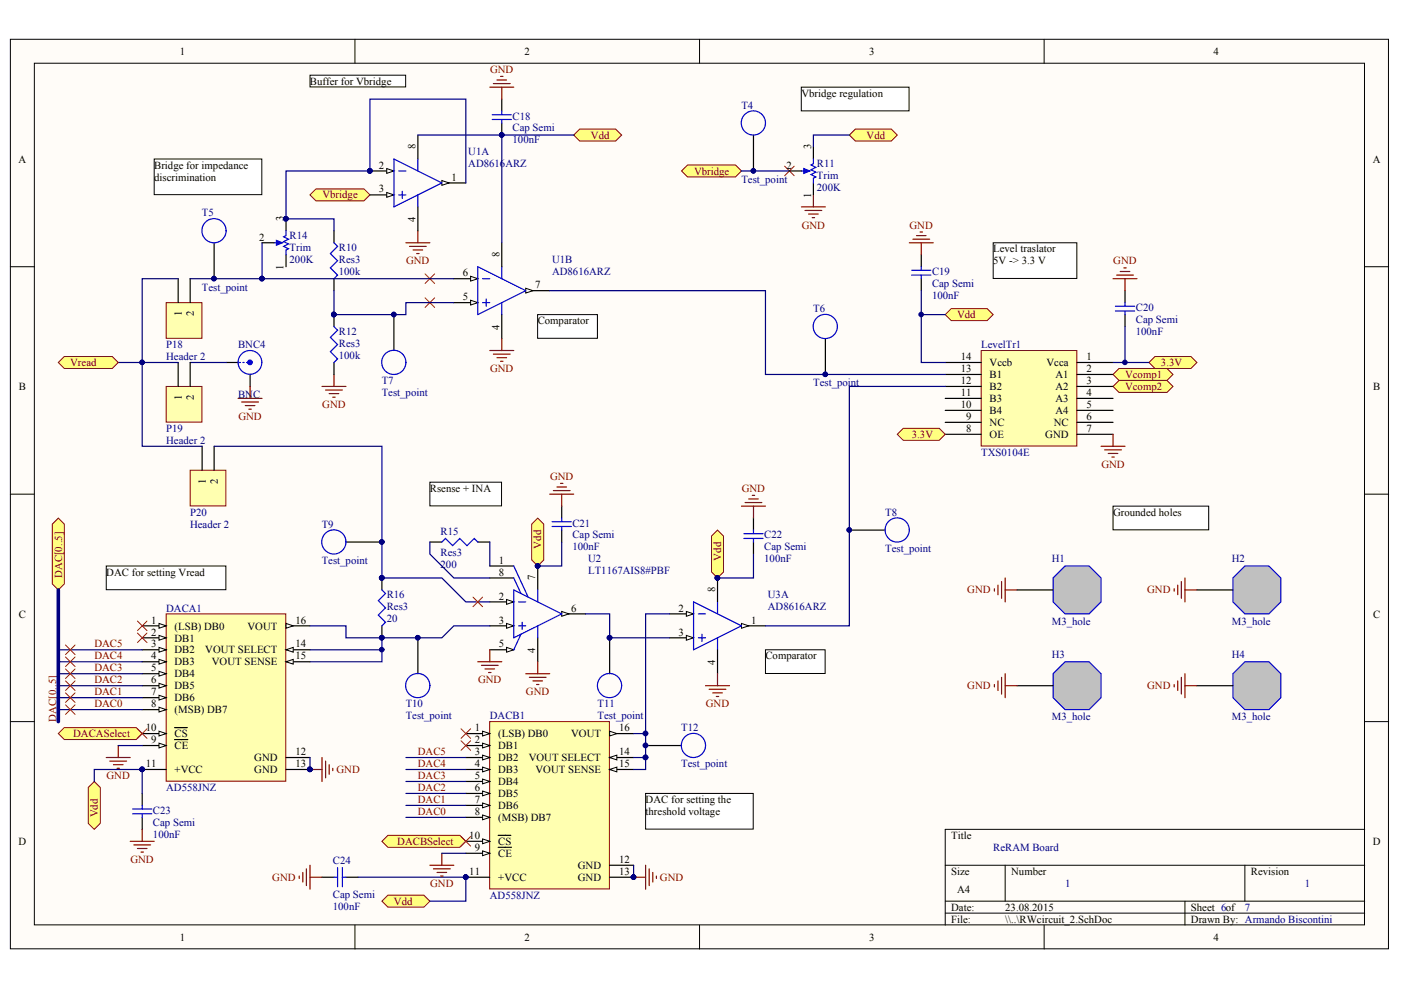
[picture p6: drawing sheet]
<svg xmlns="http://www.w3.org/2000/svg" width="297mm" height="210mm" viewBox="0 0 297 210" stroke-linecap="round" stroke-linejoin="round" font-family="sans-serif">
<defs><g id="words">
<g font-size="2.3">
<text x="38.1" y="11.7">1</text>
<text x="111.2" y="11.7">2</text>
<text x="184.3" y="11.7">3</text>
<text x="257.3" y="11.7">4</text>
<text x="65.7" y="18">Buffer for Vbridge</text>
<text x="169.9" y="20.5">Vbridge regulation</text>
<text x="3.9" y="34.5">A</text>
<text x="32.7" y="35.7">Bridge for impedance</text>
<text x="80.3" y="35.7">2</text>
<text x="88.1" y="31.7" transform="rotate(-90 88.1 31.7)">8</text>
<text x="166.7" y="35.7">2</text>
<text x="172" y="31.7" transform="rotate(-90 172 31.7)">3</text>
<text x="291.1" y="34.5">A</text>
<text x="32.7" y="38.3">discrimination</text>
<text x="80.3" y="40.8">3</text>
<text x="95.7" y="38.3">1</text>
<text x="172" y="42" transform="rotate(-90 172 42)">1</text>
<text x="60.1" y="46.9" transform="rotate(-90 60.1 46.9)">3</text>
<text x="88.1" y="47" transform="rotate(-90 88.1 47)">4</text>
<text x="54.9" y="51">2</text>
<text x="210.6" y="53.5">Level traslator</text>
<text x="60.1" y="57.2" transform="rotate(-90 60.1 57.2)">1</text>
<text x="98.1" y="58.6">6</text>
<text x="105.9" y="54.5" transform="rotate(-90 105.9 54.5)">8</text>
<text x="210.6" y="56.1">5V -&gt; 3.3 V</text>
<text x="98.1" y="63.7">5</text>
<text x="113.5" y="61.1">7</text>
<text x="38.6" y="67.1" transform="rotate(-90 38.6 67.1)">1</text>
<text x="41.1" y="67.1" transform="rotate(-90 41.1 67.1)">2</text>
<text x="105.9" y="69.9" transform="rotate(-90 105.9 69.9)">4</text>
<text x="114" y="68.7">Comparator</text>
<text x="203.7" y="76.3">14</text>
<text x="209.8" y="77.6">Vccb</text>
<text x="221.9" y="77.6">Vcca</text>
<text x="230.4" y="76.3">1</text>
<text x="4" y="82.7">B</text>
<text x="203.7" y="84">11</text>
<text x="203.7" y="81.4">12</text>
<text x="203.7" y="78.9">13</text>
<text x="209.8" y="82.7">B2</text>
<text x="209.8" y="80.2">B1</text>
<text x="223.8" y="80.2">A1</text>
<text x="223.8" y="82.7">A2</text>
<text x="230.4" y="78.9">2</text>
<text x="230.4" y="81.4">3</text>
<text x="230.4" y="84">4</text>
<text x="291.1" y="82.7">B</text>
<text x="38.6" y="84.8" transform="rotate(-90 38.6 84.8)">1</text>
<text x="41.1" y="84.8" transform="rotate(-90 41.1 84.8)">2</text>
<text x="203.7" y="86.5">10</text>
<text x="204.8" y="89.1">9</text>
<text x="209.8" y="87.8">B4</text>
<text x="209.8" y="85.3">B3</text>
<text x="223.8" y="85.3">A3</text>
<text x="223.8" y="87.8">A4</text>
<text x="230.4" y="86.5">5</text>
<text x="230.4" y="89.1">6</text>
<text x="204.8" y="91.6">8</text>
<text x="209.8" y="92.9">OE</text>
<text x="209.8" y="90.3">NC</text>
<text x="221.6" y="92.9">GND</text>
<text x="223.4" y="90.3">NC</text>
<text x="230.4" y="91.6">7</text>
<text x="43.6" y="102.6" transform="rotate(-90 43.6 102.6)">1</text>
<text x="46.2" y="102.6" transform="rotate(-90 46.2 102.6)">2</text>
<text x="91.1" y="104.3">Rsense + INA</text>
<text x="236" y="109.4">Grounded holes</text>
<text x="105.8" y="119.5">1</text>
<text x="22.5" y="122">DAC for setting Vread</text>
<text x="105.8" y="122">8</text>
<text x="113.5" y="123" transform="rotate(-90 113.5 123)">7</text>
<text x="151.6" y="125.6" transform="rotate(-90 151.6 125.6)">8</text>
<text x="4" y="130.9">C</text>
<text x="105.8" y="127.1">2</text>
<text x="121.1" y="129.7">6</text>
<text x="143.9" y="129.7">2</text>
<text x="291.1" y="130.9">C</text>
<text x="32.1" y="132.2">1</text>
<text x="32.1" y="134.7">2</text>
<text x="32.1" y="137.3">3</text>
<text x="37" y="133.5">(LSB) DB0</text>
<text x="37" y="136">DB1</text>
<text x="52.5" y="133.5">VOUT</text>
<text x="62.7" y="137.3">14</text>
<text x="62.7" y="132.2">16</text>
<text x="105.8" y="132.2">3</text>
<text x="105.8" y="137.3">5</text>
<text x="143.9" y="134.7">3</text>
<text x="159.2" y="132.2">1</text>
<text x="32.1" y="139.8">4</text>
<text x="32.1" y="142.4">5</text>
<text x="37" y="138.6">DB2</text>
<text x="37" y="141.1">DB3</text>
<text x="37" y="143.6">DB4</text>
<text x="43.5" y="138.6">VOUT SELECT</text>
<text x="44.9" y="141.1">VOUT SENSE</text>
<text x="62.7" y="139.8">15</text>
<text x="113.5" y="138.4" transform="rotate(-90 113.5 138.4)">4</text>
<text x="151.6" y="141" transform="rotate(-90 151.6 141)">4</text>
<text x="162.3" y="139.8">Comparator</text>
<text x="32.1" y="144.9">6</text>
<text x="32.1" y="147.4">7</text>
<text x="32.1" y="150">8</text>
<text x="37" y="146.2">DB5</text>
<text x="37" y="148.7">DB6</text>
<text x="30.9" y="155">10</text>
<text x="37" y="151.2">(MSB) DB7</text>
<text x="100.7" y="155">1</text>
<text x="131.3" y="155">16</text>
<text x="32.1" y="157.6">9</text>
<text x="37" y="158.8">CE</text>
<text x="37" y="156.3">CS</text>
<text x="53.9" y="161.4">GND</text>
<text x="62.7" y="160.1">12</text>
<text x="100.7" y="157.6">2</text>
<text x="100.7" y="160.1">3</text>
<text x="105.6" y="156.3">(LSB) DB0</text>
<text x="105.6" y="158.8">DB1</text>
<text x="105.6" y="161.4">DB2</text>
<text x="112.1" y="161.4">VOUT SELECT</text>
<text x="121.1" y="156.3">VOUT</text>
<text x="131.3" y="160.1">14</text>
<text x="30.9" y="162.6">11</text>
<text x="37" y="163.9">+VCC</text>
<text x="53.9" y="163.9">GND</text>
<text x="62.7" y="162.6">13</text>
<text x="100.7" y="162.6">4</text>
<text x="100.7" y="165.2">5</text>
<text x="100.7" y="167.7">6</text>
<text x="105.6" y="163.9">DB3</text>
<text x="105.6" y="166.4">DB4</text>
<text x="113.5" y="163.9">VOUT SENSE</text>
<text x="131.3" y="162.6">15</text>
<text x="100.7" y="170.3">7</text>
<text x="100.7" y="172.8">8</text>
<text x="105.6" y="169">DB5</text>
<text x="105.6" y="171.6">DB6</text>
<text x="136.9" y="170.3">DAC for setting the</text>
<text x="136.9" y="172.8">threshold voltage</text>
<text x="3.9" y="179.2">D</text>
<text x="99.5" y="177.9">10</text>
<text x="105.6" y="174.1">(MSB) DB7</text>
<text x="105.6" y="179.2">CS</text>
<text x="201.7" y="177.9">Title</text>
<text x="291.1" y="179.2">D</text>
<text x="99.5" y="185.5">11</text>
<text x="100.7" y="180.4">9</text>
<text x="105.6" y="181.7">CE</text>
<text x="122.5" y="184.2">GND</text>
<text x="131.3" y="183">12</text>
<text x="131.3" y="185.5">13</text>
<text x="201.7" y="185.5">Size</text>
<text x="214.4" y="185.5">Number</text>
<text x="265.2" y="185.5">Revision</text>
<text x="105.6" y="186.8">+VCC</text>
<text x="122.5" y="186.8">GND</text>
<text x="202.9" y="189.3">A4</text>
<text x="201.7" y="193.1">Date:</text>
<text x="201.7" y="195.6">File:</text>
<text x="213.1" y="193.1">23.08.2015</text>
<text x="213.1" y="195.6">\\..\RWcircuit_2.SchDoc</text>
<text x="252.5" y="193.1">Sheet 6of</text>
<text x="252.5" y="195.6">Drawn By: Armando Biscontini</text>
<text x="38.1" y="199.4">1</text>
<text x="111.2" y="199.4">2</text>
<text x="184.3" y="199.4">3</text>
<text x="257.3" y="199.4">4</text>
</g>
<g font-size="2.3" fill="#800000">
<text x="103.9" y="15.5">GND</text>
<text x="125.3" y="29.4">Vdd</text>
<text x="183.7" y="29.4">Vdd</text>
<text x="147.2" y="37">Vbridge</text>
<text x="68.4" y="42.1">Vbridge</text>
<text x="170" y="48.5">GND</text>
<text x="192.8" y="48.5">GND</text>
<text x="86.1" y="56.1">GND</text>
<text x="236" y="56.1">GND</text>
<text x="202.9" y="67.5">Vdd</text>
<text x="14.9" y="77.6">Vread</text>
<text x="246.1" y="77.6">3.3V</text>
<text x="103.9" y="78.9">GND</text>
<text x="238.5" y="80.2">Vcomp1</text>
<text x="238.5" y="82.7">Vcomp2</text>
<text x="50.5" y="89.1">GND</text>
<text x="68.3" y="86.5">GND</text>
<text x="193.3" y="92.9">3.3V</text>
<text x="116.6" y="101.7">GND</text>
<text x="233.5" y="99.2">GND</text>
<text x="157.3" y="104.3">GND</text>
<text x="114.8" y="116.3" transform="rotate(-90 114.8 116.3)">Vdd</text>
<text x="152.9" y="118.9" transform="rotate(-90 152.9 118.9)">Vdd</text>
<text x="13.2" y="122.5" transform="rotate(-90 13.2 122.5)">DAC[0..5]</text>
<text x="205.1" y="125.8">GND</text>
<text x="243.2" y="125.8">GND</text>
<text x="20" y="137.3">DAC5</text>
<text x="20" y="142.4">DAC3</text>
<text x="20" y="139.8">DAC4</text>
<text x="20" y="150">DAC0</text>
<text x="20" y="147.4">DAC1</text>
<text x="20" y="144.9">DAC2</text>
<text x="101.4" y="144.9">GND</text>
<text x="111.5" y="147.4">GND</text>
<text x="149.7" y="150">GND</text>
<text x="205.1" y="146.2">GND</text>
<text x="243.2" y="146.2">GND</text>
<text x="11.9" y="153" transform="rotate(-90 11.9 153)">DAC[0..5]</text>
<text x="15.5" y="156.3">DACASelect</text>
<text x="88.6" y="160.1">DAC5</text>
<text x="22.6" y="165.2">GND</text>
<text x="71.3" y="163.9">GND</text>
<text x="88.6" y="167.7">DAC2</text>
<text x="88.6" y="165.2">DAC3</text>
<text x="88.6" y="162.6">DAC4</text>
<text x="20.8" y="173.3" transform="rotate(-90 20.8 173.3)">Vdd</text>
<text x="88.6" y="172.8">DAC0</text>
<text x="88.6" y="170.3">DAC1</text>
<text x="84.2" y="179.2">DACBSelect</text>
<text x="27.7" y="183">GND</text>
<text x="57.7" y="186.8">GND</text>
<text x="83.5" y="191.8">Vdd</text>
<text x="91.2" y="188">GND</text>
<text x="139.9" y="186.8">GND</text>
</g>
<g font-size="2.3" fill="#000080">
<text x="157.2" y="23">T4</text>
<text x="108.7" y="25.3">C18</text>
<text x="108.7" y="27.9">Cap Semi</text>
<text x="99.3" y="32.9">U1A</text>
<text x="99.3" y="35.5">AD8616ARZ</text>
<text x="108.7" y="30.4">100nF</text>
<text x="173.2" y="35.5">R11</text>
<text x="157.2" y="38.8">Test_point</text>
<text x="173.2" y="40.6">200K</text>
<text x="173.2" y="38">Trim</text>
<text x="42.8" y="45.9">T5</text>
<text x="61.4" y="50.7">R14</text>
<text x="61.4" y="53.3">Trim</text>
<text x="71.8" y="53.3">R10</text>
<text x="61.4" y="55.8">200K</text>
<text x="71.8" y="58.3">100k</text>
<text x="71.8" y="55.8">Res3</text>
<text x="117" y="55.8">U1B</text>
<text x="117" y="58.3">AD8616ARZ</text>
<text x="197.6" y="58.3">C19</text>
<text x="42.8" y="61.6">Test_point</text>
<text x="197.6" y="63.4">100nF</text>
<text x="197.6" y="60.9">Cap Semi</text>
<text x="240.8" y="66">C20</text>
<text x="71.8" y="71">R12</text>
<text x="172.4" y="66.2">T6</text>
<text x="240.8" y="71">100nF</text>
<text x="240.8" y="68.5">Cap Semi</text>
<text x="35.2" y="73.8">P18</text>
<text x="35.2" y="76.3">Header 2</text>
<text x="50.5" y="73.8">BNC4</text>
<text x="71.8" y="76.1">100k</text>
<text x="71.8" y="73.6">Res3</text>
<text x="208" y="73.8">LevelTr1</text>
<text x="80.9" y="81.5">T7</text>
<text x="80.9" y="84">Test_point</text>
<text x="172.4" y="81.9">Test_point</text>
<text x="50.5" y="84.5">BNC</text>
<text x="35.2" y="91.6">P19</text>
<text x="35.2" y="94.1">Header 2</text>
<text x="208" y="96.7">TXS0104E</text>
<text x="40.3" y="109.4">P20</text>
<text x="40.3" y="111.9">Header 2</text>
<text x="68.2" y="111.8">T9</text>
<text x="93.4" y="113.4">R15</text>
<text x="121.4" y="111.6">C21</text>
<text x="187.7" y="109.3">T8</text>
<text x="68.2" y="119.5">Test_point</text>
<text x="93.4" y="118">Res3</text>
<text x="121.4" y="116.7">100nF</text>
<text x="121.4" y="114.2">Cap Semi</text>
<text x="124.7" y="119.2">U2</text>
<text x="162" y="119.2">100nF</text>
<text x="162" y="114.2">C22</text>
<text x="162" y="116.7">Cap Semi</text>
<text x="187.7" y="117">Test_point</text>
<text x="223" y="119.2">H1</text>
<text x="261.2" y="119.2">H2</text>
<text x="93.4" y="120.5">200</text>
<text x="124.7" y="121.8">LT1167AIS8aPBF</text>
<text x="35.2" y="129.7">DACA1</text>
<text x="82" y="132">20</text>
<text x="82" y="126.9">R16</text>
<text x="82" y="129.4">Res3</text>
<text x="162.8" y="126.9">U3A</text>
<text x="162.8" y="129.4">AD8616ARZ</text>
<text x="223" y="132.5">M3_hole</text>
<text x="261.2" y="132.5">M3_hole</text>
<text x="223" y="139.6">H3</text>
<text x="261.2" y="139.6">H4</text>
<text x="86" y="150">T10</text>
<text x="86" y="152.5">Test_point</text>
<text x="103.9" y="152.5">DACB1</text>
<text x="126.7" y="150">T11</text>
<text x="126.7" y="152.5">Test_point</text>
<text x="144.4" y="155">T12</text>
<text x="223" y="152.8">M3_hole</text>
<text x="261.2" y="152.8">M3_hole</text>
<text x="35.2" y="167.7">AD558JNZ</text>
<text x="144.4" y="162.7">Test_point</text>
<text x="32.4" y="172.6">C23</text>
<text x="32.4" y="177.6">100nF</text>
<text x="32.4" y="175.1">Cap Semi</text>
<text x="70.6" y="183.2">C24</text>
<text x="210.6" y="180.4">ReRAM Board</text>
<text x="70.6" y="190.3">Cap Semi</text>
<text x="103.9" y="190.6">AD558JNZ</text>
<text x="225.8" y="188">1</text>
<text x="276.6" y="188">1</text>
<text x="70.6" y="192.9">100nF</text>
<text x="264" y="193.1">7</text>
</g>
</g></defs>
<g fill="#fffcf8" stroke="#000" stroke-width=".21">
<path d="M2.2 8.3h292.2v192.9h-292.2z"/>
<path d="M7.3 13.4h282v182.7h-282z"/>
</g>
<g fill="none" stroke="#000" stroke-width=".21">
<path d="M75.3 8.3v5.1M148.3 8.3v5.1M221.4 8.3v5.1M2.2 56.6h5.1M289.3 56.6h5.1M2.2 104.8h5.1M289.3 104.8h5.1M2.2 153h5.1M289.3 153h5.1M289.3 175.8h-88.9v20.3M75.3 196.1v5.1M148.3 196.1v5.1"/>
<path d="M200.4 183.5h88.9M200.4 191.1h88.9M200.4 193.6h88.9M213.1 183.5v7.6M221.4 196.1v5.1M251.2 191.1v5M263.9 183.5v7.6"/>
</g>
<path d="M70.8 48.9v2.6M70.8 59.1v2.5M47.9 76.9h2.6M53 79.4v2.5" fill="none" stroke="#000" stroke-width=".25"/>
<g fill="none" stroke="#00f" stroke-width=".25">
<path d="M70.8 51.5l.8 .7-1.6 1.6 1.6 1.5-1.6 1.5 1.6 1.5-.8 .8M50.7 76.9h.3M51.5 76.9h.3M52.3 76.9h.2"/>
<circle cx="53" cy="76.8" r="2.51"/>
</g>
<g fill="none" stroke="#800000" stroke-width=".25">
<path d="M86.1 51.5h5M86.8 52.2h3.6M87.6 53h2M88.3 53.8h.6M88.6 48.9v2.6M70.8 79.4v2.5M50.5 84.5h5.1M51.2 85.2h3.6M52 86h2M52.8 86.8h.5M53 81.9v2.6M68.3 81.9h5.1"/>
<path d="M69 82.7h3.6M69.8 83.5h2M70.6 84.2h.5"/>
</g>
<path d="M25.1 76.9h5.1M40.3 76.9h7.6" fill="none" stroke="#000080" stroke-width=".25"/>
<circle cx="30.1" cy="76.8" r=".48" fill="#000080" stroke="#000080" stroke-width=".21"/>
<circle cx="53" cy="76.8" r=".48" fill="#00f" stroke="#00f" stroke-width=".25"/>
<path d="M200.4 66.7l1.3-1.3h7.6l1.3 1.3-1.3 1.3h-7.6z" fill-rule="evenodd" fill="#ffff80" stroke="#800000" stroke-width=".21"/>
<path d="M208 74.3h20.3v20.3h-20.3z" fill="#ffffb0" stroke="#800000" stroke-width=".21"/>
<g fill="none" stroke="#000" stroke-width=".25">
<path d="M200.4 76.9h7.6M200.4 79.4h7.6M228.4 76.9h7.6M228.4 79.4h7.6M200.4 81.9h7.6M200.4 84.5h7.6M200.4 87h7.6M200.4 89.5h7.6M200.4 92.1h7.6M228.4 81.9h7.6M228.4 84.5h7.6M228.4 87h7.6"/>
<path d="M228.4 89.5h7.6M228.4 92.1h7.6"/>
</g>
<path d="M233.4 94.6h5.1M234.2 95.4h3.6M235 96.1h2M235.7 96.9h.5M236 92.1v2.5" fill="none" stroke="#800000" stroke-width=".25"/>
<path d="M236 79.4l1.3-1.3h10.1l1.3 1.3-1.3 1.3h-10.1z" fill-rule="evenodd" fill="#ffff80" stroke="#800000" stroke-width=".21"/>
<path d="M106.4 21v2.6M106.4 26.1v2.5M195.3 54v2.6M195.3 59.1v2.5" fill="none" stroke="#000" stroke-width=".25"/>
<circle cx="106.4" cy="28.6" r=".48" fill="#000080" stroke="#000080" stroke-width=".21"/>
<path d="M104.4 25.3h4M104.4 24.3h4M106.4 23.6v.7M106.4 25.3v.8M193.3 58.3h4.1M193.3 57.3h4.1M195.3 56.6v.7M195.3 58.3v.8" fill="none" stroke="#00f" stroke-width=".25"/>
<path d="M103.8 18.5h5.1M104.6 17.7h3.6M105.4 17h2M106.1 16.2h.5M106.4 18.5v2.5M192.8 51.5h5.1M193.5 50.7h3.6M194.3 50h2M195.1 49.2h.5M195.3 51.5v2.5" fill="none" stroke="#800000" stroke-width=".25"/>
<path d="M35.2 64.2h7.6v7.5h-7.6z" fill="#ffffb0" stroke="#800000" stroke-width=".21"/>
<path d="M37.8 59.1v5.1M40.3 59.1v5.1" fill="none" stroke="#000" stroke-width=".25"/>
<path d="M35.2 81.9h7.6v7.6h-7.6z" fill="#ffffb0" stroke="#800000" stroke-width=".21"/>
<path d="M37.8 76.9v5M40.3 76.9v5" fill="none" stroke="#000" stroke-width=".25"/>
<path d="M30.2 76.9h7.6" fill="none" stroke="#000080" stroke-width=".25"/>
<circle cx="30.1" cy="76.8" r=".48" fill="#000080" stroke="#000080" stroke-width=".21"/>
<path d="M40.3 99.7h7.6v7.6h-7.6z" fill="#ffffb0" stroke="#800000" stroke-width=".21"/>
<path d="M42.9 94.6v5.1M45.4 94.6v5.1" fill="none" stroke="#000" stroke-width=".25"/>
<path d="M37.8 59.1h-7.6v35.5h12.7" fill="none" stroke="#000080" stroke-width=".25"/>
<path d="M169.9 43.9h5.1M170.7 44.6h3.5M171.4 45.4h2.1M172.2 46.1h.5M172.5 41.3v2.6" fill="none" stroke="#800000" stroke-width=".25"/>
<g fill="#ffff80" stroke="#800000" stroke-width=".21">
<path d="M180.1 28.6l1.3-1.2h7.6l1.2 1.2-1.2 1.3h-7.6z" fill-rule="evenodd"/>
<path d="M243.6 76.9l1.3-1.3h7.6l1.3 1.3-1.3 1.2h-7.6z" fill-rule="evenodd"/>
<path d="M190.2 92.1l1.3-1.3h7.6l1.3 1.3-1.3 1.3h-7.6z" fill-rule="evenodd"/>
<path d="M12.4 76.9l1.2-1.3h10.2l1.3 1.3-1.3 1.2h-10.2z" fill-rule="evenodd"/>
<path d="M144.5 36.2l1.3-1.2h10.1l1.3 1.2-1.3 1.3h-10.1z" fill-rule="evenodd"/>
</g>
<path d="M103.8 120h5.1M103.8 127.6h5.1" fill="none" stroke="#000" stroke-width=".25"/>
<path d="M107.4 127.1l1.5 .5-1.5 .5z" fill="#fffcf8" stroke="#000" stroke-width=".21"/>
<path d="M103.8 132.7h5.1" fill="none" stroke="#000" stroke-width=".25"/>
<path d="M107.4 132.2l1.5 .5-1.5 .5z" fill="#fffcf8" stroke="#000" stroke-width=".21"/>
<path d="M103.8 137.8h5.1M114 135.2v5.1" fill="none" stroke="#000" stroke-width=".25"/>
<path d="M107.4 137.3l1.5 .5-1.5 .5z" fill="#fffcf8" stroke="#000" stroke-width=".21"/>
<path d="M119.1 130.2h5.1" fill="none" stroke="#000" stroke-width=".25"/>
<path d="M119.1 129.6l1.5 .6-1.5 .5z" fill="#fffcf8" stroke="#000" stroke-width=".21"/>
<path d="M93.7 38.8h5.1M103.8 122.5h5.1M114 120v5.1" fill="none" stroke="#000" stroke-width=".25"/>
<circle cx="114" cy="120" r=".48" fill="#000080" stroke="#000080" stroke-width=".21"/>
<g fill="none" stroke="#00f" stroke-width=".25">
<path d="M84.5 36.2h1.6M93.7 38.8l-10.2 5.1M84.5 41.3h1.6M85.3 40.6v1.5M108.9 125.1l10.2 5.1-10.2 5zM108.9 122.5l1.6 3.3M108.9 120l3.1 6.6M109.9 127.6h1.6M109.9 132.7h1.6M110.5 134.5l-1.6 3.3M110.7 131.9v1.6M114 125.1v2.5"/>
<path d="M114 132.7v2.5"/>
</g>
<path d="M93.7 38.3l1.5 .5-1.5 .5z" fill="#fffcf8" stroke="#000" stroke-width=".21"/>
<path d="M78.4 36.2h5.1" fill="none" stroke="#000" stroke-width=".25"/>
<path d="M82 35.7l1.5 .5-1.5 .6z" fill="#fffcf8" stroke="#000" stroke-width=".21"/>
<circle cx="78.4" cy="36.2" r=".48" fill="#000080" stroke="#000080" stroke-width=".21"/>
<path d="M78.4 41.3h5.1" fill="none" stroke="#000" stroke-width=".25"/>
<path d="M82 40.8l1.5 .5-1.5 .5z" fill="#fffcf8" stroke="#000" stroke-width=".21"/>
<path d="M88.6 33.7v2.5M93.7 38.8l-10.2-5.1v10.2M88.6 41.3v2.6M101.3 56.6l10.2 5M102.3 59.1h1.5M102.3 64.2h1.5M103.1 63.4v1.5" fill="none" stroke="#00f" stroke-width=".25"/>
<path d="M88.6 28.6v5.1M88.6 43.9v5M96.2 64.2h5.1" fill="none" stroke="#000" stroke-width=".25"/>
<circle cx="78.4" cy="36.2" r=".48" fill="#000080" stroke="#000080" stroke-width=".21"/>
<path d="M99.8 63.7l1.5 .5-1.5 .5z" fill="#fffcf8" stroke="#000" stroke-width=".21"/>
<path d="M96.2 59.1h5.1" fill="none" stroke="#000" stroke-width=".25"/>
<path d="M99.8 58.6l1.5 .5-1.5 .5z" fill="#fffcf8" stroke="#000" stroke-width=".21"/>
<path d="M111.5 61.6h5.1" fill="none" stroke="#000" stroke-width=".25"/>
<path d="M111.5 61.1l1.5 .5-1.5 .5z" fill="#fffcf8" stroke="#000" stroke-width=".21"/>
<path d="M101.3 56.6v10.1l10.2-5.1M106.4 56.6v2.5M106.4 64.2v2.5" fill="none" stroke="#00f" stroke-width=".25"/>
<path d="M106.4 51.5v5.1M106.4 66.7v5.1" fill="none" stroke="#000" stroke-width=".25"/>
<path d="M106.4 28.6v22.9M195.3 61.6v15.3h5.1" fill="none" stroke="#000080" stroke-width=".25"/>
<circle cx="106.4" cy="28.6" r=".48" fill="#000080" stroke="#000080" stroke-width=".21"/>
<path d="M121.6 28.6l1.3-1.2h7.6l1.3 1.2-1.3 1.3h-7.6z" fill-rule="evenodd" fill="#ffff80" stroke="#800000" stroke-width=".21"/>
<path d="M88.6 28.6h33" fill="none" stroke="#000080" stroke-width=".25"/>
<path d="M103.8 74.3h5.1M104.6 75.1h3.6M105.4 75.8h2M106.1 76.6h.5M106.4 71.8v2.5" fill="none" stroke="#800000" stroke-width=".25"/>
<path d="M35.2 130.2h25.4v35.4h-25.4z" fill="#ffffb0" stroke="#800000" stroke-width=".21"/>
<path d="M30.2 132.7h5" fill="none" stroke="#000" stroke-width=".25"/>
<path d="M33.7 132.2l1.5 .5-1.5 .5z" fill="#fffcf8" stroke="#000" stroke-width=".21"/>
<path d="M30.2 135.2h5" fill="none" stroke="#000" stroke-width=".25"/>
<path d="M33.7 134.7l1.5 .5-1.5 .5z" fill="#fffcf8" stroke="#000" stroke-width=".21"/>
<path d="M30.2 137.8h5" fill="none" stroke="#000" stroke-width=".25"/>
<path d="M33.7 137.3l1.5 .5-1.5 .5z" fill="#fffcf8" stroke="#000" stroke-width=".21"/>
<path d="M30.2 140.3h5" fill="none" stroke="#000" stroke-width=".25"/>
<path d="M33.7 139.8l1.5 .5-1.5 .5z" fill="#fffcf8" stroke="#000" stroke-width=".21"/>
<path d="M30.2 142.8h5" fill="none" stroke="#000" stroke-width=".25"/>
<path d="M33.7 142.3l1.5 .5-1.5 .6z" fill="#fffcf8" stroke="#000" stroke-width=".21"/>
<path d="M30.2 145.4h5" fill="none" stroke="#000" stroke-width=".25"/>
<path d="M33.7 144.9l1.5 .5-1.5 .5z" fill="#fffcf8" stroke="#000" stroke-width=".21"/>
<path d="M30.2 147.9h5" fill="none" stroke="#000" stroke-width=".25"/>
<path d="M33.7 147.4l1.5 .5-1.5 .5z" fill="#fffcf8" stroke="#000" stroke-width=".21"/>
<path d="M30.2 150.5h5" fill="none" stroke="#000" stroke-width=".25"/>
<path d="M33.7 150l1.5 .5-1.5 .5z" fill="#fffcf8" stroke="#000" stroke-width=".21"/>
<path d="M30.2 158.1h5" fill="none" stroke="#000" stroke-width=".25"/>
<path d="M33.7 157.6l1.5 .5-1.5 .5z" fill="#fffcf8" stroke="#000" stroke-width=".21"/>
<path d="M30.2 155.5h5M37 156.8h2.8" fill="none" stroke="#000" stroke-width=".25"/>
<path d="M33.7 155l1.5 .5-1.5 .5z" fill="#fffcf8" stroke="#000" stroke-width=".21"/>
<path d="M60.6 137.8h5.1M37 154.3h2.7M30.2 163.2h5M60.6 163.2h5.1M60.6 160.6h5.1" fill="none" stroke="#000" stroke-width=".25"/>
<g fill="#000080" stroke="#000080" stroke-width=".21">
<circle cx="30.1" cy="163.1" r=".48"/>
<circle cx="65.7" cy="163.1" r=".49"/>
</g>
<path d="M60.6 137.8l1.6-.5v1z" fill="#fffcf8" stroke="#000" stroke-width=".21"/>
<path d="M60.6 140.3h5.1" fill="none" stroke="#000" stroke-width=".25"/>
<path d="M60.6 140.3l1.6-.5v1z" fill="#fffcf8" stroke="#000" stroke-width=".21"/>
<path d="M60.6 132.7h5.1" fill="none" stroke="#000" stroke-width=".25"/>
<path d="M60.6 132.2l1.6 .5-1.6 .5z" fill="#fffcf8" stroke="#000" stroke-width=".21"/>
<g fill="#000080" stroke="#000080" stroke-width=".21">
<circle cx="30.1" cy="163.1" r=".48"/>
<circle cx="65.7" cy="163.1" r=".49"/>
</g>
<path d="M148.1 130.2h1.5M148.1 135.2h1.5M148.8 134.5v1.5M157.2 132.7l-10.2 5.1" fill="none" stroke="#00f" stroke-width=".25"/>
<path d="M157.2 132.7h5.1" fill="none" stroke="#000" stroke-width=".25"/>
<path d="M157.2 132.2l1.5 .5-1.5 .5z" fill="#fffcf8" stroke="#000" stroke-width=".21"/>
<path d="M142 130.2h5" fill="none" stroke="#000" stroke-width=".25"/>
<path d="M145.5 129.6l1.5 .6-1.5 .5z" fill="#fffcf8" stroke="#000" stroke-width=".21"/>
<path d="M142 135.2h5" fill="none" stroke="#000" stroke-width=".25"/>
<path d="M145.5 134.7l1.5 .5-1.5 .5z" fill="#fffcf8" stroke="#000" stroke-width=".21"/>
<path d="M93.7 114.9l.7-.7 1.6 1.5 1.5-1.5 1.5 1.5 1.5-1.5 .8 .7M81 125.1l.7 .7-1.5 1.6 1.5 1.5-1.5 1.5 1.5 1.5-.7 .8M152.1 127.6v2.6M152.1 135.2v2.6M157.2 132.7l-10.2-5.1v10.2" fill="none" stroke="#00f" stroke-width=".25"/>
<path d="M91.1 114.9h2.6M101.3 114.9h2.5M81 122.5v2.6M81 132.7v2.5M152.1 122.5v5.1M152.1 137.8v5" fill="none" stroke="#000" stroke-width=".25"/>
<g fill="#000080" stroke="#000080" stroke-width=".21">
<circle cx="152.1" cy="122.5" r=".48"/>
<circle cx="80.9" cy="135.2" r=".49"/>
<circle cx="80.9" cy="122.5" r=".49"/>
</g>
<path d="M91.1 114.9v2.6l5.1 5h7.6M103.8 114.9v5.1" fill="none" stroke="#000080" stroke-width=".25"/>
<path d="M103.8 153h25.4v35.5h-25.4z" fill="#ffffb0" stroke="#800000" stroke-width=".21"/>
<path d="M98.8 155.5h5" fill="none" stroke="#000" stroke-width=".25"/>
<path d="M102.3 155l1.5 .5-1.5 .5z" fill="#fffcf8" stroke="#000" stroke-width=".21"/>
<path d="M98.8 158.1h5" fill="none" stroke="#000" stroke-width=".25"/>
<path d="M102.3 157.6l1.5 .5-1.5 .5z" fill="#fffcf8" stroke="#000" stroke-width=".21"/>
<path d="M98.8 160.6h5" fill="none" stroke="#000" stroke-width=".25"/>
<path d="M102.3 160.1l1.5 .5-1.5 .5z" fill="#fffcf8" stroke="#000" stroke-width=".21"/>
<path d="M98.8 163.2h5" fill="none" stroke="#000" stroke-width=".25"/>
<path d="M102.3 162.6l1.5 .6-1.5 .5z" fill="#fffcf8" stroke="#000" stroke-width=".21"/>
<path d="M98.8 165.7h5" fill="none" stroke="#000" stroke-width=".25"/>
<path d="M102.3 165.2l1.5 .5-1.5 .5z" fill="#fffcf8" stroke="#000" stroke-width=".21"/>
<path d="M98.8 168.2h5" fill="none" stroke="#000" stroke-width=".25"/>
<path d="M102.3 167.7l1.5 .5-1.5 .5z" fill="#fffcf8" stroke="#000" stroke-width=".21"/>
<path d="M98.8 170.8h5" fill="none" stroke="#000" stroke-width=".25"/>
<path d="M102.3 170.3l1.5 .5-1.5 .5z" fill="#fffcf8" stroke="#000" stroke-width=".21"/>
<path d="M98.8 173.3h5" fill="none" stroke="#000" stroke-width=".25"/>
<path d="M102.3 172.8l1.5 .5-1.5 .5z" fill="#fffcf8" stroke="#000" stroke-width=".21"/>
<path d="M98.8 180.9h5" fill="none" stroke="#000" stroke-width=".25"/>
<path d="M102.3 180.4l1.5 .5-1.5 .5z" fill="#fffcf8" stroke="#000" stroke-width=".21"/>
<path d="M98.8 178.4h5M105.6 179.6h2.8" fill="none" stroke="#000" stroke-width=".25"/>
<path d="M102.3 177.9l1.5 .5-1.5 .5z" fill="#fffcf8" stroke="#000" stroke-width=".21"/>
<path d="M105.6 177.1h2.7M129.3 160.6h5M98.8 186h5M129.3 186h5M129.3 183.5h5" fill="none" stroke="#000" stroke-width=".25"/>
<g fill="#000080" stroke="#000080" stroke-width=".21">
<circle cx="98.7" cy="186" r=".48"/>
<circle cx="134.3" cy="186" r=".48"/>
</g>
<path d="M129.3 160.6l1.5-.5v1z" fill="#fffcf8" stroke="#000" stroke-width=".21"/>
<path d="M129.3 163.2h5" fill="none" stroke="#000" stroke-width=".25"/>
<path d="M129.3 163.2l1.5-.6v1.1z" fill="#fffcf8" stroke="#000" stroke-width=".21"/>
<path d="M129.3 155.5h5" fill="none" stroke="#000" stroke-width=".25"/>
<path d="M129.3 155l1.5 .5-1.5 .5z" fill="#fffcf8" stroke="#000" stroke-width=".21"/>
<g fill="#000080" stroke="#000080" stroke-width=".21">
<circle cx="98.7" cy="186" r=".48"/>
<circle cx="134.3" cy="186" r=".48"/>
<circle cx="129.2" cy="135.2" r=".48"/>
</g>
<path d="M124.2 130.2h5.1v5h12.7" fill="none" stroke="#000080" stroke-width=".25"/>
<path d="M112.7 111.1l1.3-1.2 1.3 1.2v7.6l-1.3 1.3-1.3-1.3z" fill-rule="evenodd" fill="#ffff80" stroke="#800000" stroke-width=".21"/>
<circle cx="114" cy="120" r=".48" fill="#000080" stroke="#000080" stroke-width=".21"/>
<path d="M150.9 113.7l1.2-1.3 1.3 1.3v7.6l-1.3 1.2-1.2-1.2z" fill-rule="evenodd" fill="#ffff80" stroke="#800000" stroke-width=".21"/>
<circle cx="152.1" cy="122.5" r=".48" fill="#000080" stroke="#000080" stroke-width=".21"/>
<path d="M111.5 142.8h5.1M112.2 143.6h3.6M113 144.4h2M113.8 145.1h.5M114 140.3v2.5M149.6 145.4h5.1M150.3 146.1h3.6M151.1 146.9h2M151.9 147.7h.5M152.1 142.8v2.6" fill="none" stroke="#800000" stroke-width=".25"/>
<path d="M116.6 61.6h45.7v17.8h38.1M200.4 81.9h-20.3v50.8h-17.8" fill="none" stroke="#000080" stroke-width=".25"/>
<path d="M236 81.9l1.3-1.2h10.1l1.3 1.2-1.3 1.3h-10.1z" fill-rule="evenodd" fill="#ffff80" stroke="#800000" stroke-width=".21"/>
<g fill="none" stroke="#000080" stroke-width=".25">
<path d="M45.4 94.6h35.6v27.9h12.7l5.1 5.1h5M12.4 140.3h17.8M12.4 142.8h17.8M12.4 145.4h17.8M12.4 147.9h17.8M12.4 150.5h17.8M65.7 160.6v2.6M86.1 163.2h12.7M86.1 165.7h12.7M86.1 168.2h12.7M86.1 170.8h12.7M86.1 173.3h12.7"/>
<path d="M134.3 183.5v2.5"/>
</g>
<g fill="#000080" stroke="#000080" stroke-width=".21">
<circle cx="80.9" cy="122.5" r=".49"/>
<circle cx="65.7" cy="163.1" r=".49"/>
<circle cx="134.3" cy="186" r=".48"/>
</g>
<path d="M65.7 163.2h2.6M68.3 160.6v5.1M69 161.4v3.5M69.8 162.1v2.1M70.6 162.9v.5M134.3 186h2.6M136.9 183.5v5M137.6 184.2v3.6M138.4 185v2M139.2 185.7v.5" fill="none" stroke="#800000" stroke-width=".25"/>
<g fill="#ffff80" stroke="#800000" stroke-width=".21">
<path d="M18.7 167l1.3-1.3 1.3 1.3v7.6l-1.3 1.2-1.3-1.2z" fill-rule="evenodd"/>
<path d="M81 191.1l1.2-1.3h7.7l1.2 1.3-1.2 1.2h-7.7z" fill-rule="evenodd"/>
</g>
<path d="M119.1 107.3v2.6M119.1 112.4v2.5M159.8 109.9v2.5M159.8 114.9v2.6M30.2 168.2v2.6M30.2 173.3v2.5M68.3 186h2.5M73.4 186h2.5" fill="none" stroke="#000" stroke-width=".25"/>
<g fill="none" stroke="#00f" stroke-width=".25">
<path d="M117.1 110.6h4M117.1 111.6h4M119.1 109.9v.7M119.1 111.6v.8M157.7 114.2h4.1M157.7 113.2h4.1M159.8 112.4v.8M159.8 114.2v.7M28.1 172.5h4.1M28.1 171.5h4.1M30.2 170.8v.7M30.2 172.5v.8"/>
<path d="M70.8 186h.8M71.6 184v4M72.6 184v4M72.6 186h.8"/>
</g>
<g fill="none" stroke="#800000" stroke-width=".25">
<path d="M116.6 104.8h5M117.3 104h3.6M118.1 103.3h2M118.8 102.5h.5M119.1 104.8v2.5M157.2 107.3h5.1M158 106.6h3.5M158.7 105.8h2.1M159.5 105h.5M159.8 107.3v2.6M27.6 178.4h5.1M28.4 179.1h3.5"/>
<path d="M29.1 179.9h2.1M30.2 175.8v2.6M29.9 180.7h.5M63.4 185.7v.5M64.2 185v2M65 184.2v3.6M65.7 183.5v5M65.7 186h2.6"/>
</g>
<path d="M119.1 114.9v5.1h-5.1M159.8 117.5v5h-7.7M75.9 186h22.9" fill="none" stroke="#000080" stroke-width=".25"/>
<g fill="#000080" stroke="#000080" stroke-width=".21">
<circle cx="98.7" cy="186" r=".48"/>
<circle cx="114" cy="120" r=".48"/>
<circle cx="152.1" cy="122.5" r=".48"/>
</g>
<path d="M11.1 111.1l1.3-1.2 1.2 1.2v12.7l-1.2 1.3-1.3-1.3z" fill-rule="evenodd" fill="#ffff80" stroke="#800000" stroke-width=".21"/>
<path d="M238.5 61.6v2.6M238.5 66.7v2.5" fill="none" stroke="#000" stroke-width=".25"/>
<path d="M236.5 65.9h4.1M236.5 64.9h4.1M238.5 64.2v.7M238.5 65.9v.8" fill="none" stroke="#00f" stroke-width=".25"/>
<path d="M195.3 66.7h5.1M238.5 69.2v7.7M98.8 186v5.1h-7.7" fill="none" stroke="#000080" stroke-width=".25"/>
<g fill="#000080" stroke="#000080" stroke-width=".21">
<circle cx="238.5" cy="76.8" r=".48"/>
<circle cx="195.3" cy="66.7" r=".48"/>
<circle cx="98.7" cy="186" r=".48"/>
</g>
<path d="M236 59.1h5.1M236.7 58.3h3.6M237.5 57.6h2M238.3 56.8h.5M238.5 59.1v2.5" fill="none" stroke="#800000" stroke-width=".25"/>
<g fill="#ffff80" stroke="#800000" stroke-width=".21">
<path d="M12.4 155.5l1.2-1.2h15.3l1.3 1.2-1.3 1.3h-15.3z" fill-rule="evenodd"/>
<path d="M81 178.4l1.2-1.3h15.3l1.3 1.3-1.3 1.2h-15.3z" fill-rule="evenodd"/>
</g>
<path d="M236 76.9h7.6M12.4 137.8h17.8M65.7 137.8h15.3M81 135.2v5.1h-15.3M142 130.2h-5.1v25.3h-2.6M25.1 158.1h5.1M136.9 155.5v5.1M20 165.7v-2.5h10.2v5M86.1 160.6h12.7M134.3 160.6h2.6M136.9 160.6v2.6h-2.6M93.7 180.9h5.1" fill="none" stroke="#000080" stroke-width=".25"/>
<g fill="none" stroke="#800000" stroke-width=".25">
<path d="M103.8 137.8v2.5M25.1 158.1v2.5M101.3 140.3h5.1M102.1 141.1h3.5M102.8 141.8h2.1M103.6 142.6h.5M22.5 160.6h5.1M23.3 161.4h3.5M24.1 162.1h2M24.8 162.9h.5M91.1 183.5h5.1M91.9 184.2h3.6"/>
<path d="M92.7 185h2M93.4 185.7h.5M93.7 180.9v2.6"/>
</g>
<g fill="#000080" stroke="#000080" stroke-width=".21">
<circle cx="30.1" cy="163.1" r=".48"/>
<circle cx="80.9" cy="135.2" r=".49"/>
<circle cx="80.9" cy="137.7" r=".49"/>
<circle cx="136.9" cy="160.6" r=".48"/>
<circle cx="136.9" cy="155.5" r=".48"/>
</g>
<path d="M12.4 125.1v27.9" fill="none" stroke="#000080" stroke-width=".76"/>
<g fill="none" stroke="#f00" stroke-width=".21">
<path d="M90.1 58.1l2.1 2M92.2 58.1l-2.1 2M90.1 63.2l2.1 2M92.2 63.2l-2.1 2M13.9 139.3l2 2M13.9 136.8l2 2M15.9 139.3l-2 2M15.9 136.8l-2 2M29.1 131.7l2.1 2M29.1 134.2l2.1 2M31.2 134.2l-2.1 2M31.2 131.7l-2.1 2"/>
<path d="M100.3 126.6l2 2M102.3 126.6l-2 2M13.9 149.4l2 2.1M13.9 146.9l2 2M13.9 144.4l2 2M13.9 141.8l2 2.1M15.9 149.4l-2 2.1M15.9 146.9l-2 2M15.9 144.4l-2 2M15.9 141.8l-2 2.1M29.1 154.5l2.1 2.1M31.2 154.5l-2.1 2.1"/>
<path d="M97.7 157.1l2.1 2M97.7 154.5l2.1 2.1M99.8 157.1l-2.1 2M99.8 154.5l-2.1 2.1M97.7 177.4l2.1 2M99.8 177.4l-2.1 2"/>
</g>
<path d="M65.7 41.3l1.3-1.2h10.2l1.2 1.2-1.2 1.3h-10.2z" fill-rule="evenodd" fill="#ffff80" stroke="#800000" stroke-width=".21"/>
<path d="M166.4 35.2l2 2.1M168.4 35.2l-2 2.1" fill="none" stroke="#f00" stroke-width=".21"/>
<path d="M98.8 38.8v-17.8h-20.4v15.2h-17.8v10.2h10.2v2.5M157.2 36.2h10.2M180.1 28.6h-7.6v2.6M40.3 59.1h55.9M55.6 51.5v7.6M70.8 61.6v5.1h15.3v-2.5h10.1M65.7 132.7h7.7v2.5h20.3l2.5-2.5h7.6" fill="none" stroke="#000080" stroke-width=".25"/>
<g fill="#000080" stroke="#000080" stroke-width=".21">
<circle cx="78.4" cy="36.2" r=".48"/>
<circle cx="70.8" cy="66.7" r=".49"/>
<circle cx="60.6" cy="46.4" r=".49"/>
<circle cx="55.5" cy="59.1" r=".49"/>
<circle cx="159.7" cy="36.2" r=".48"/>
<circle cx="45.4" cy="59.1" r=".49"/>
<circle cx="175" cy="79.4" r=".48"/>
<circle cx="83.5" cy="66.7" r=".48"/>
<circle cx="180.1" cy="112.4" r=".48"/>
<circle cx="80.9" cy="114.9" r=".49"/>
<circle cx="88.6" cy="135.2" r=".48"/>
<circle cx="129.2" cy="135.2" r=".48"/>
<circle cx="136.9" cy="158" r=".48"/>
</g>
<path d="M159.8 28.6v7.6M45.4 51.5v7.6M70.8 66.7v2.5M70.8 76.9v2.5M83.5 66.7v7.6M175 71.8v7.6M73.4 114.9h7.6M180.1 112.4h7.6M88.6 135.2v7.6M129.3 135.2v7.6M136.9 158.1h7.6" fill="none" stroke="#000" stroke-width=".25"/>
<g fill="none" stroke="#00f" stroke-width=".25">
<path d="M70.8 69.2l.8 .8-1.6 1.5 1.6 1.5-1.6 1.6 1.6 1.5-.8 .8"/>
<circle cx="159.7" cy="26.1" r="2.57"/>
<circle cx="45.4" cy="48.9" r="2.57"/>
<circle cx="83.5" cy="76.8" r="2.57"/>
<circle cx="175" cy="69.2" r="2.57"/>
<circle cx="70.8" cy="114.9" r="2.57"/>
<circle cx="190.2" cy="112.4" r="2.57"/>
<circle cx="88.6" cy="145.4" r="2.57"/>
<circle cx="129.2" cy="145.4" r="2.57"/>
<circle cx="147" cy="158" r="2.57"/>
</g>
<path d="M223.3 122.5l2.5-2.5h5.1l2.5 2.5v5.1l-2.5 2.6h-5.1l-2.5-2.6z" fill-rule="evenodd" fill="#c0c0c0" stroke="#00f" stroke-width=".25"/>
<path d="M215.7 125.1h7.6" fill="none" stroke="#000" stroke-width=".25"/>
<path d="M261.4 122.5l2.5-2.5h5.1l2.6 2.5v5.1l-2.6 2.6h-5.1l-2.5-2.6z" fill-rule="evenodd" fill="#c0c0c0" stroke="#00f" stroke-width=".25"/>
<path d="M253.8 125.1h7.6" fill="none" stroke="#000" stroke-width=".25"/>
<path d="M223.3 142.8l2.5-2.5h5.1l2.5 2.5v5.1l-2.5 2.6h-5.1l-2.5-2.6z" fill-rule="evenodd" fill="#c0c0c0" stroke="#00f" stroke-width=".25"/>
<path d="M215.7 145.4h7.6" fill="none" stroke="#000" stroke-width=".25"/>
<g fill="none" stroke="#800000" stroke-width=".25">
<path d="M210.8 124.8v.5M211.6 124.1v2M212.4 123.3v3.6M213.1 122.5v5.1M213.1 125.1h2.6M248.9 124.8v.5M249.7 124.1v2M250.5 123.3v3.6M251.2 125.1h2.6M251.2 122.5v5.1M210.8 145.1v.5M211.6 144.4v2"/>
<path d="M212.4 143.6v3.6M213.1 142.8v5.1M213.1 145.4h2.6"/>
</g>
<path d="M261.4 142.8l2.5-2.5h5.1l2.6 2.5v5.1l-2.6 2.6h-5.1l-2.5-2.6z" fill-rule="evenodd" fill="#c0c0c0" stroke="#00f" stroke-width=".25"/>
<path d="M167.4 36.2h2.5M172.5 31.2v2.5M172.5 38.8v2.5M55.6 51.5h2.5M60.6 46.4v2.5M60.6 54v2.6M253.8 145.4h7.6" fill="none" stroke="#000" stroke-width=".25"/>
<path d="M248.9 145.1v.5M249.7 144.4v2M250.5 143.6v3.6M251.2 142.8v5.1M251.2 145.4h2.6" fill="none" stroke="#800000" stroke-width=".25"/>
<circle cx="60.6" cy="46.4" r=".49" fill="#000080" stroke="#000080" stroke-width=".21"/>
<path d="M169.9 36.2h1.3M172.5 33.7v1l-.6 .3 1.1 .5-1.1 .5 1.1 .5-1.1 .5 1.1 .5-.5 .3v1M58.1 51.5h1.3M60.6 48.9v1.1l-.5 .2 1.1 .5-1.1 .5 1.1 .5-1.1 .5 1.1 .5-.6 .3v1" fill="none" stroke="#00f" stroke-width=".25"/>
<g fill="#00f" stroke="#00f" stroke-width=".25">
<path d="M58.6 51l1.3 .5-1.3 .5z"/>
<path d="M170.4 35.7l1.3 .5-1.3 .6z"/>
</g>
<g fill="#fff" stroke="#000" stroke-width=".21">
<path d="M32.7 33.7h22.8v7.6h-22.8z"/>
<path d="M91.1 102.2h15.2v5.1h-15.2z"/>
<path d="M210.6 51.5h17.7v7.5h-17.7z"/>
<path d="M236 107.3h20.3v5h-20.3z"/>
<path d="M169.9 18.5h22.8v5h-22.8z"/>
<path d="M22.5 120h25.4v5h-25.4z"/>
<path d="M136.9 168.2h22.8v7.6h-22.8z"/>
<path d="M162.3 137.8h12.6v5h-12.6z"/>
<path d="M65.7 15.9h20.3v2.5h-20.3z"/>
<path d="M114 66.7h12.7v5h-12.7z"/>
</g>
<use href="#words"/>
</svg>
